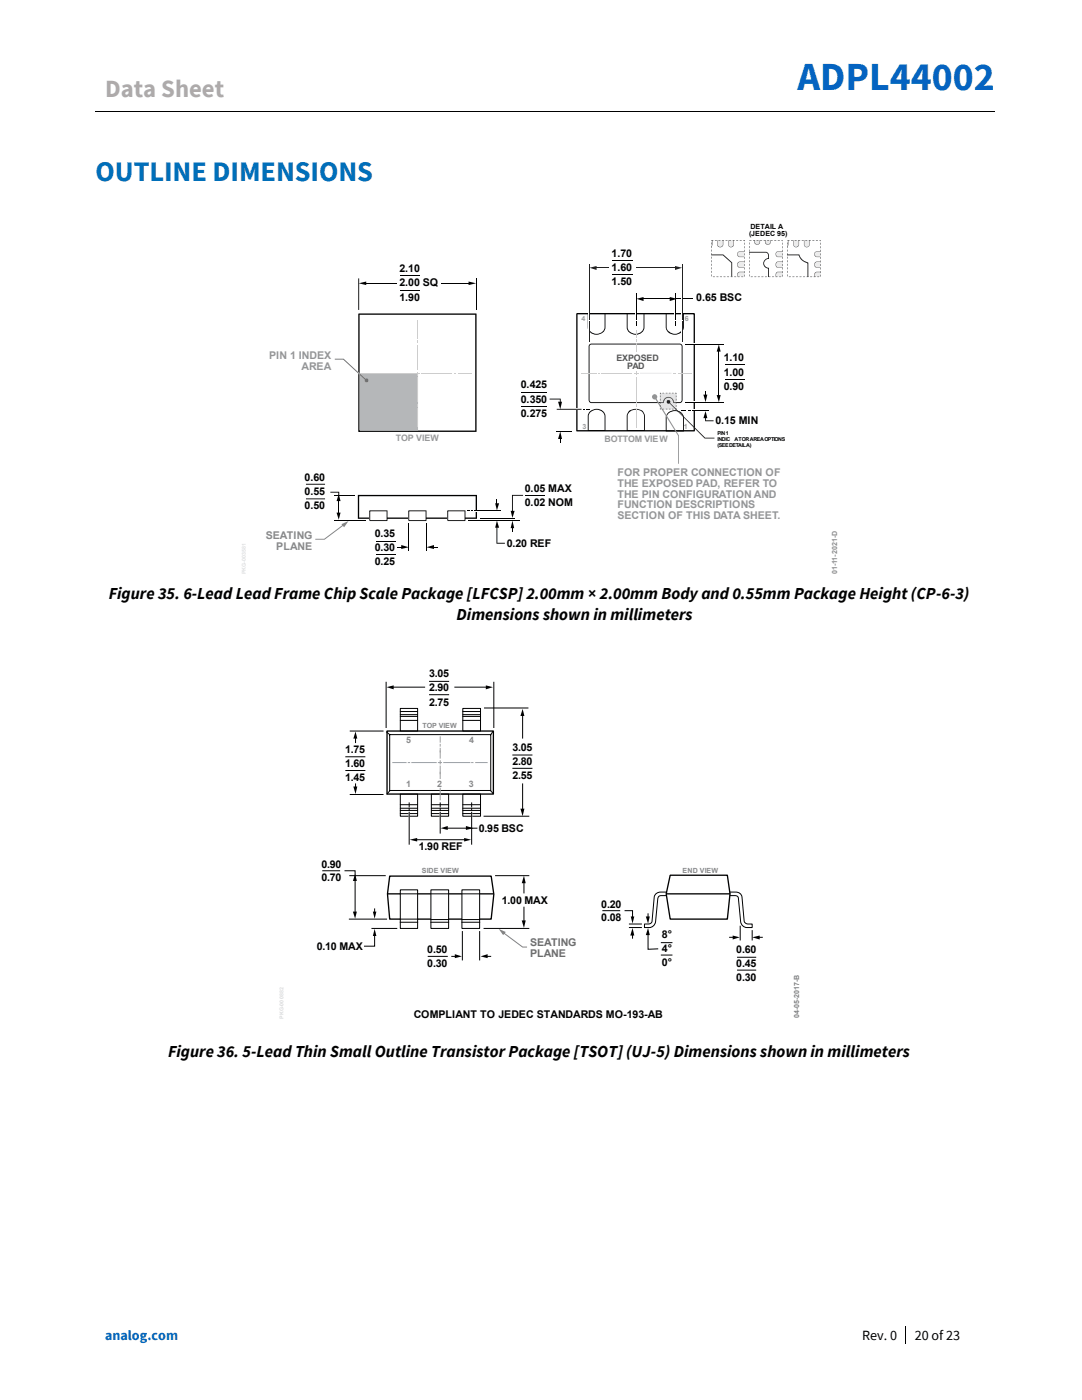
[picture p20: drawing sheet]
<svg xmlns="http://www.w3.org/2000/svg" width="216mm" height="279mm" viewBox="0 0 216 279" stroke-linecap="round" stroke-linejoin="round" font-family="sans-serif">
<defs><g id="words">
<text font-size="7.9" fill="#0563c1" x="159.1" y="18">ADPL44002</text>
<text font-size="5.7" fill="#006fb9" x="19" y="36.2">OUTLINE DIMENSIONS</text>
<text font-size="4.9" fill="#aeaaaa" x="21" y="19.3">Data Sheet</text>
<g font-size="3.3">
<text x="21.7" y="119.6">Figure 35. 6-Lead Lead Frame Chip Scale Package [LFCSP] 2.00mm × 2.00mm Body and 0.55mm Package Height (CP-6-3)</text>
<text x="91.1" y="123.7">Dimensions shown in millimeters</text>
<text x="33.5" y="210.9">Figure 36. 5-Lead Thin Small Outline Transistor Package [TSOT] (UJ-5) Dimensions shown in millimeters</text>
</g>
<text font-size="2.8" fill="#0563c1" x="21" y="267.5">analog.com</text>
<g font-size="2.8">
<text x="172" y="267.5">Rev. 0</text>
<text x="182.5" y="267.5">20 of 23</text>
</g>
<g font-size="2.1">
<text x="122" y="51.2">1.70</text>
<text x="79.7" y="54.3">2.10</text>
<text x="79.7" y="57.2">2.00 SQ</text>
<text x="79.7" y="60">1.90</text>
<text x="122" y="54.1">1.60</text>
<text x="122" y="56.9">1.50</text>
<text x="138.9" y="60.1">0.65 BSC</text>
<text x="103.9" y="77.5">0.425</text>
<text x="144.4" y="72.1">1.10</text>
<text x="144.4" y="74.9">1.00</text>
<text x="144.4" y="77.8">0.90</text>
<text x="103.9" y="80.4">0.350</text>
<text x="103.9" y="83.2">0.275</text>
<text x="142.7" y="84.6">0.15 MIN</text>
<text x="60.8" y="95.9">0.60</text>
<text x="60.8" y="98.8">0.55</text>
<text x="60.8" y="101.6">0.50</text>
<text x="104.7" y="98.1">0.05 MAX</text>
<text x="104.7" y="101">0.02 NOM</text>
<text x="74.8" y="107.2">0.35</text>
<text x="74.8" y="110">0.30</text>
<text x="74.8" y="112.8">0.25</text>
<text x="101.1" y="109.1">0.20 REF</text>
<text x="85.6" y="135.2">3.05</text>
<text x="85.6" y="138">2.90</text>
<text x="85.6" y="140.8">2.75</text>
<text x="102.3" y="149.9">3.05</text>
<text x="68.9" y="150.3">1.75</text>
<text x="68.9" y="153.1">1.60</text>
<text x="68.9" y="155.9">1.45</text>
<text x="102.3" y="152.7">2.80</text>
<text x="102.3" y="155.5">2.55</text>
<text x="95.6" y="166">0.95 BSC</text>
<text x="64.1" y="173.2">0.90</text>
<text x="83.6" y="169.7">1.90 REF</text>
<text x="64.1" y="175.8">0.70</text>
<text x="100.1" y="180.5">1.00 MAX</text>
<text x="120" y="181.2">0.20</text>
<text x="120" y="183.8">0.08</text>
<text x="63.2" y="189.7">0.10 MAX</text>
<text x="85.3" y="190.2">0.50</text>
<text x="132.1" y="187.2">8°</text>
<text x="132.1" y="190">4°</text>
<text x="146.9" y="190.2">0.60</text>
<text x="85.3" y="193">0.30</text>
<text x="132.1" y="192.9">0°</text>
<text x="146.9" y="193">0.45</text>
<text x="146.9" y="195.9">0.30</text>
<text x="82.6" y="203.3">COMPLIANT TO JEDEC STANDARDS MO-193-AB</text>
</g>
<g font-size="2.1" fill="#939598">
<text x="53.7" y="71.7">PIN 1 INDEX</text>
<text x="60.2" y="73.8">AREA</text>
<text x="123.2" y="95">FOR PROPER CONNECTION OF</text>
<text x="123.2" y="97.2">THE EXPOSED PAD, REFER TO</text>
<text x="123.2" y="99.3">THE PIN CONFIGURATION AND</text>
<text x="123.2" y="101.4">FUNCTION DESCRIPTIONS</text>
<text x="123.2" y="103.5">SECTION OF THIS DATA SHEET.</text>
</g>
<g font-size="2.1" fill="#86888b">
<text x="53" y="107.6">SEATING</text>
<text x="55.1" y="109.7">PLANE</text>
</g>
<g font-size="2.1" fill="#6e6e6e">
<text x="105.8" y="188.9">SEATING</text>
<text x="105.8" y="191">PLANE</text>
</g>
<g font-size="1.8" fill="#545857">
<text x="123" y="72">EXPOSED</text>
<text x="125.1" y="73.6">PAD</text>
</g>
<g font-size="1.8" fill="#999">
<text x="79" y="88.1">TOP VIEW</text>
<text x="120.6" y="88.1">BOTTOM VIEW</text>
</g>
<g font-size="1.8" fill="#888">
<text x="81.1" y="148.3">5</text>
<text x="93.6" y="148.3">4</text>
<text x="81.1" y="157.1">1</text>
<text x="87.2" y="157.1">2</text>
<text x="93.6" y="157.1">3</text>
</g>
<g font-size="1.4">
<text x="149.5" y="47.1">(JEDEC 95)</text>
<text x="149.7" y="45.6">DETAIL A</text>
</g>
<g font-size="1.4" fill="#999">
<text x="116" y="64.2">4</text>
<text x="136.6" y="64.1">6</text>
<text x="116.2" y="85.6">3</text>
<text x="136.5" y="85.6">1</text>
</g>
<text font-size="1.4" fill="#8c8c8c" x="167" y="114.6" transform="rotate(-90 167 114.6)">01-11-2021-D</text>
<g font-size="1.4" fill="#888">
<text x="84.3" y="145.3">TOP VIEW</text>
<text x="84.2" y="174.1">SIDE VIEW</text>
<text x="136.2" y="174.2">END VIEW</text>
</g>
<text font-size="1.4" fill="#808285" x="159.4" y="203.2" transform="rotate(-90 159.4 203.2)">04-05-2017-B</text>
<g font-size="1.1">
<text x="143.2" y="86.8">PIN 1</text>
<text x="143.2" y="88.1">INDIC</text>
<text x="143.2" y="89.3">(SEE DETAIL A)</text>
<text x="146.5" y="88.1">ATOR AREA OPTIONS</text>
</g>
</g></defs>
<path d="M19 22.3h83.2M102.4 22.3h96M180.6 264.7v3.5" fill="none" stroke="#000" stroke-width=".2"/>
<path d="M102.2 22.2h.2v.2h-.2z" fill-rule="evenodd" fill="#000"/>
<path d="M117.3 62.5h3.5v1.6a2.42 2.42 0 0 1-.3 2 1.86 1.86 0 0 1-2.3 .5 1.86 1.86 0 0 1-.9-2.2v-1.8h.2v2.4a1.6 1.6 0 0 0 1.7 1.6 1.6 1.6 0 0 0 1.4-1.9v-2.1h-3.2zM125.1 62.5h3.5v1.6a2.42 2.42 0 0 1-.3 2 1.87 1.87 0 0 1-2.3 .5 1.87 1.87 0 0 1-.9-2.2v-1.8h.1v1.7a1.71 1.71 0 0 0 .9 2.2 1.71 1.71 0 0 0 2.2-.7l.1-.5v-2.7h-3.3zM132.8 62.5h3.7v.8a4.9 4.9 0 0 1-.2 2.6 1.89 1.89 0 0 1-2.4 .8 1.89 1.89 0 0 1-1.1-2.3v-1.8h.2v1.7a1.71 1.71 0 0 0 1.1 2.2 1.71 1.71 0 0 0 2.2-1.2v-2.7h-3.4zM115.1 62.5h23.4v.2h-23.3v23.1h9.2h14v-23.2l.1-.1 .2 .1-.1 23.5h-23.5zM71.4 98.8h23.8v4.7h-23.8v-4.6l.1 .1v-.1h.2v4.4h23.2v-.4v-3.9h-23.4zM71.5 62.6h23.5l.1 23.6h-23.4v-.3h23.1v-23.1h-5h-18v23.3l-.3 .1zM117.6 82.2a1.86 1.86 0 0 1 2.3-.4 1.86 1.86 0 0 1 .9 2.2v2h-3.4v-.2h3.2v-.6a5.8 5.8 0 0 0-.1-2.6 1.67 1.67 0 0 0-2.1-.7 1.67 1.67 0 0 0-.9 1.9l-.1 2.2-.1-1a4.8 4.8 0 0 1 .3-2.8zM125.6 81.9a2.15 2.15 0 0 1 2.9 .5l.2 .6v3h-3.6v-.2h3.4v-.8a5 5 0 0 0-.1-2.5 1.77 1.77 0 0 0-1.7-.7 1.77 1.77 0 0 0-1.5 1.2l-.1 3v-1.5a2.93 2.93 0 0 1 .5-2.6zM133.4 82.3a1.87 1.87 0 0 1 2.2-.3 1.87 1.87 0 0 1 .9 2.1v2h-3.6v-.2h3.4v-2.6a1.71 1.71 0 0 0-2.2-1.2 1.71 1.71 0 0 0-1.1 2.2l-.1 1.8-.1-.9a4 4 0 0 1 .4-2.7z" fill="#000"/>
<path d="M73.8 102h3.4v1.9h-3.4z" fill="#fff"/>
<path d="M73.7 102l3.6-.1v2l-3.5 .1-.1-2h.2v1.8h3.2v-1.8z" fill="#000"/>
<path d="M89.3 102h3.5v1.9h-3.5z" fill="#fff"/>
<path d="M89.3 102l3.6-.1v2l-3.6 .1v-2h.1v1.8h3.3v-1.8z" fill="#000"/>
<path d="M81.6 102h3.4v1.9h-3.4z" fill="#fff"/>
<path d="M79.4 109.1h1v.2h-1zM80.1 108.8l1.5 .4-1.5 .4zM81.5 102l3.6-.1v2l-3.5 .1-.1-2h.2v1.8h3.2v-1.8zM86.2 109.1h1.1v.2h-1.1zM85.1 109.2l1.5-.4v.8z" fill="#000"/>
<path d="M74.9 108h4M74.9 110.6h4M81.6 104.5v5.4M85 104.5v5.4" fill="none" stroke="#000" stroke-width=".2"/>
<path d="M71.3 74.4l.2-.2 .4 .4-.1 .3z" fill="#fff"/>
<path d="M71.8 74.5h11.6v11.4h-11.6z" fill="#b5b7b9"/>
<g fill="#6d6e71">
<path d="M66.8 71.6h1.8l4.6 4.2-.1 .2-4.6-4.2h-1.7z"/>
<circle cx="73.1" cy="75.9" r=".37"/>
</g>
<g fill="none" stroke="#000" stroke-width=".2">
<path d="M71.6 55.6v6.3M72.7 56.5h6.5M88 56.5h5.9M95 55.6v6.3M104.1 78.3h5M144.7 72.7h4M144.7 75.7h4M61.1 96.6h3.8M61.1 99.6h3.8M66.7 98.9h4.2M67.6 99.7v3M104.1 81.1h5"/>
<path d="M104.9 98.9h3.9M111.1 86h3M66.7 103.8h6.4M93.4 103.9h10.3M95.8 103.5h7"/>
</g>
<g fill="#000">
<path d="M71.6 56.5l1.5-.3v.7zM93.5 56.2l1.5 .3-1.5 .4zM65.9 98.1h1.8v.8h-.2v-.6h-1.6zM111.4 80.2h.7l-.3 1.5zM111.7 87.3h.2v1h-.2zM109.7 79.6h2.2v.8h-.2v-.7h-2zM111.8 86.1l.3 1.5h-.7zM67.2 102.3h.8l-.4 1.4zM67.6 98.6l.4 1.4h-.8zM98.8 100.4h.8l-.4 1.5zM99.1 99.7h.1v1.1h-.1zM99.1 105.1h.1v3.2h1.5v.2h-1.6z"/>
<path d="M99.2 103.9l.4 1.4h-.8zM101.9 102h.8l-.5 1.4zM102.2 105.1h.1v1h-.1zM102.2 98.8h2.2v.1h-2.1v3.3h-.1zM102.2 103.9l.4 1.5h-.7z"/>
</g>
<path d="M114.9 81.6h.4v.3h-.4z" fill="#fff"/>
<path d="M116.3 81.6h.4v.2h-.4zM116.9 81.6h.7v.2h-.7z" fill="#000"/>
<path d="M111.1 81.7h4.9" fill="none" stroke="#000" stroke-width=".2"/>
<g fill="#fff">
<path d="M126.7 62.3h.3v.7h-.3z"/>
<path d="M134.6 62.3h.3v.7h-.3z"/>
</g>
<path d="M127 59.6l1.4-.3v.8zM126.8 63.4h.2v.5h-.2zM126.8 64.2h.2v.8h-.2zM133.6 59.3l1.5 .3-1.5 .5zM134.7 63.4h.2v.5h-.2zM134.7 64.1h.2v.9h-.2zM143 78.8h.8l-.4 1.5zM143.4 68.8l.4 1.4h-.8z" fill="#000"/>
<path d="M126.9 58.5v4.7M128.1 59.6h5.9M134.7 59.6h3.5M134.8 58.5v4.7M143.4 69.8v9.4" fill="none" stroke="#000" stroke-width=".2"/>
<path d="M94.7 101.8h.7v.2h-.7z" fill="#fff"/>
<path d="M93.2 101.9h.6v.1h-.6zM94 101.9h.4v.1h-.4z" fill="#000"/>
<path d="M94.6 102h5.3" fill="none" stroke="#000" stroke-width=".2"/>
<path d="M138.1 80.2h.7v.2h-.7z" fill="#fff"/>
<path d="M136.8 80.4h7.6" fill="none" stroke="#000" stroke-width=".2"/>
<path d="M138.1 68.5h.7v.3h-.7z" fill="#fff"/>
<path d="M136.8 68.7h7.6" fill="none" stroke="#000" stroke-width=".2"/>
<path d="M117.7 68.7h18.2l.3 .4v10.7a.81 .81 0 0 1-1.1 .6h-.7v-.1h1.3l.3-.2v-.3v-10.7l-.2-.3h-17.8l-.3 .1-.1 10.9 .2 .4 14.6 .2a1.03 1.03 0 0 1 1.1-1.2 1.03 1.03 0 0 1 .9 1.2 1.02 1.02 0 0 0-1-1 1.02 1.02 0 0 0-1 1l.1-.1-.1 .1h-14.4a1.08 1.08 0 0 1-.5-1.3v-10z" fill="#000"/>
<g fill="#ccc">
<path d="M83.3 74.2l.1 .7z"/>
<path d="M83 74.5l.8 .1z"/>
</g>
<path d="M84.1 74.6h6.1" fill="none" stroke="#ccc" stroke-width=".2"/>
<path d="M90.6 74.5l.3 .1z" fill="#ccc"/>
<path d="M76.8 74.6h5.8M91.4 74.6h2.6" fill="none" stroke="#ccc" stroke-width=".2"/>
<path d="M76.1 74.5l.4 .1z" fill="#ccc"/>
<path d="M72.7 74.6h3" fill="none" stroke="#ccc" stroke-width=".2"/>
<path d="M83.3 80.6l.1 .5z" fill="#ccc"/>
<path d="M83.4 75.3v5M83.4 81.4v3.6" fill="none" stroke="#ccc" stroke-width=".2"/>
<path d="M83.3 68l.1 .4z" fill="#ccc"/>
<path d="M83.4 63.9v3.7M83.4 68.8v4.9" fill="none" stroke="#ccc" stroke-width=".2"/>
<g fill="#ccc">
<path d="M126.9 74.1l.1 .8z"/>
<path d="M126.5 74.4l.9 .1z"/>
</g>
<path d="M127.7 74.5h6.3" fill="none" stroke="#ccc" stroke-width=".2"/>
<path d="M134.3 74.4l.5 .1z" fill="#ccc"/>
<path d="M120.1 74.5h6M135.2 74.5h2.8" fill="none" stroke="#ccc" stroke-width=".2"/>
<path d="M119.4 74.4l.4 .1z" fill="#ccc"/>
<path d="M115.9 74.5h3.1" fill="none" stroke="#ccc" stroke-width=".2"/>
<path d="M126.9 80.8l.1 .4z" fill="#ccc"/>
<path d="M127 81.7v3.6" fill="none" stroke="#ccc" stroke-width=".2"/>
<path d="M126.9 76.7l.1 .3z" fill="#ccc"/>
<path d="M127 75.3v5.1" fill="none" stroke="#ccc" stroke-width=".2"/>
<g fill="#ccc">
<path d="M126.9 67.7l.1 .4z"/>
<path d="M126.9 68.6l.1 1.7z"/>
<path d="M126.9 65.8l.1 1.5z"/>
</g>
<path d="M126.9 53.4h8.1" fill="none" stroke="#231f20" stroke-width=".2"/>
<path d="M134.7 53.1l1.4 .3-1.4 .5z" fill="#231f20"/>
<path d="M118.7 53.4h2.7" fill="none" stroke="#231f20" stroke-width=".2"/>
<path d="M117.6 53.4l1.4-.3v.8z" fill="#231f20"/>
<path d="M122.2 52h4.1M122.2 54.8h4.1" fill="none" stroke="#000" stroke-width=".2"/>
<g fill="#fff">
<path d="M117.5 61.9h.2v4.9h-.2z"/>
<path d="M117.5 58.3h.2v.7h-.2z"/>
</g>
<path d="M117.5 64.1h.1v.4h-.1z" fill="#231f20"/>
<path d="M117.5 52.6v11.2M117.5 64.7v3.4" fill="none" stroke="#231f20" stroke-width=".2"/>
<g fill="#fff">
<path d="M136 61.9h.3v4.9h-.3z"/>
<path d="M136 59.3h.3v.7h-.3z"/>
</g>
<path d="M136 64.1h.2v.4h-.2z" fill="#231f20"/>
<path d="M136.1 52.6v11.2M136.1 64.7v3.4" fill="none" stroke="#231f20" stroke-width=".2"/>
<path d="M79.8 55h4M79.8 58h4" fill="none" stroke="#000" stroke-width=".2"/>
<path d="M140.4 78.8h.7l-.3 1.5zM140.7 78.1h.2v1h-.2zM140.8 82l.3 1.5h-.7zM140.7 83.2h.2v.7h1.5v.2h-1.7z" fill="#000"/>
<path d="M138.3 81.8h.5v.2h-.5z" fill="#fff"/>
<path d="M138.1 81.9h3.3" fill="none" stroke="#000" stroke-width=".2"/>
<path d="M136 81.9h.9v.1h-.9zM137.3 81.9h.5v.1h-.5z" fill="#000"/>
<g fill="#919395">
<path d="M130.5 79.1h.2l4.8 7.8v5.7l-.2-.1v-5.5z"/>
<circle cx="130.6" cy="79.2" r=".53"/>
</g>
<g fill="#818285">
<path d="M62.9 107.5h1.8l3.9-2.9 .1 .2-3.9 2.9h-1.9z"/>
<path d="M68.1 104.6l1.4-.6-.8 1.2z"/>
</g>
<path d="M131.7 80.4a1.19 1.19 0 0 0 .4 1.2l.1 .1h2.8v-1.3h-.6a1.02 1.02 0 0 0-1-1 1.02 1.02 0 0 0-1 1zM131.7 78.5v1.8h.6a1.12 1.12 0 0 1 1.1-1.1 1.12 1.12 0 0 1 1.1 1.1h.5v-1.8z" fill="#e4e4e4"/>
<path d="M131.7 80.3h.6a1.14 1.14 0 0 1 1.1-1.1 1.14 1.14 0 0 1 1.2 1.1h.4v.1h-.6a1.02 1.02 0 0 0-1-1 1.02 1.02 0 0 0-1 1h-.7z" fill="#6b6c6e"/>
<path d="M131.7 81.2l.3 .5h-.3z" fill="#e4e4e4"/>
<path d="M131.7 80.8l.5 .9h-.2l-.3-.5z" fill="#a4a5a7"/>
<g fill="#231f20">
<path d="M131.7 81.4l.2 .3h-.2z"/>
<path d="M134.7 81.6h.2v-.2l.1 .1v.2z"/>
<path d="M134.7 78.4h.3v.3z"/>
<path d="M131.7 78.4l.2 .1h-.1v.2z"/>
<path d="M133.4 80.3l.1-.1 7.2 7.1h1.9v.2h-2z"/>
<path d="M134.1 81.6l.3 .1zM133.5 81.6l.3 .1zM132.8 81.6l.4 .1zM132.1 81.7h.5z"/>
<path d="M134.9 78.9l.1 .4zM134.9 79.6v.4zM134.9 80.2v.4zM134.9 80.8v.4z"/>
<path d="M132.1 78.5h.5zM132.8 78.4l.4 .1zM133.5 78.4l.3 .1zM134.1 78.4l.3 .1z"/>
<path d="M131.7 80.8v.4zM131.7 80.2v.4zM131.7 79.6v.4zM131.7 78.9l.1 .4z"/>
<circle cx="133.4" cy="80.2" r=".37"/>
</g>
<path d="M162.6 50.5l.4-.2h.7v.9a.9 .9 0 0 1-1.1-.3z" fill="#edeced"/>
<path d="M162.7 50.2h1l-.7 .1a.5 .5 0 0 0-.4 .5 .5 .5 0 0 0 .6 .4l.5 .1a.89 .89 0 0 1-1.2-.6z" fill="#554f4f"/>
<path d="M162.8 52.4l.9-.1v1a.9 .9 0 0 1-1.1-.2l-.1-.3z" fill="#edeced"/>
<path d="M162.7 52.3h1a.9 .9 0 0 0-1.1 .3 .54 .54 0 0 0 .1 .5 .54 .54 0 0 0 .5 .2l.5 .1a.89 .89 0 0 1-1.2-.6z" fill="#554f4f"/>
<path d="M162.8 54.4l.9-.1v.9h-1a.49 .49 0 0 1 .1-.8z" fill="#edeced"/>
<path d="M162.7 54.3h1a.9 .9 0 0 0-1.1 .3l-.1 .3 .2 .3h-.2a.69 .69 0 0 1 .2-.9z" fill="#554f4f"/>
<path d="M160.5 47.9l1 .1a1.14 1.14 0 0 1-.3 1.2l-.3 .1-.3-.3z" fill="#edeced"/>
<path d="M160.4 47.9l.1 .1a1.25 1.25 0 0 0 .2 1.2l.2 .1 .5-.3 .2-1a1.21 1.21 0 0 1-.3 1.3 .6 .6 0 0 1-.7-.1 .6 .6 0 0 1-.2-.6z" fill="#554f4f"/>
<path d="M158.4 47.9h1v.9a.51 .51 0 0 1-.7 .5 .51 .51 0 0 1-.3-.7z" fill="#edeced"/>
<path d="M158.3 47.9l.1 .1a1.23 1.23 0 0 0 .2 1.2 .54 .54 0 0 0 .6-.1 .54 .54 0 0 0 .2-.5v-.6a1.21 1.21 0 0 1-.3 1.3 .6 .6 0 0 1-.6-.1 .6 .6 0 0 1-.2-.6z" fill="#554f4f"/>
<path d="M157.1 47.9h.1v.3v.6l-.1 .3z" fill="#edeced"/>
<path d="M157.2 47.9l.1 .9-.2 .4 .1-.4z" fill="#554f4f"/>
<path d="M157 50.8h2.4a2.85 2.85 0 0 0 1.9 1.7v2.8h-.2l.1-2.8a1.75 1.75 0 0 1-1.8-1.5v-.1l-2.4 .1z" fill="#231f20"/>
<path d="M147.2 50.5l.4-.2h1v.9h-1a.53 .53 0 0 1-.4-.7z" fill="#edeced"/>
<path d="M147.3 50.2l1.2 .1a1.33 1.33 0 0 0-1.3 .2 .55 .55 0 0 0 .1 .6 .55 .55 0 0 0 .6 .1l.6 .1a1.28 1.28 0 0 1-1.4-.3v-.3z" fill="#554f4f"/>
<path d="M147.4 52.4l1.2-.1v1h-1a.54 .54 0 0 1-.4-.4 .54 .54 0 0 1 .2-.5z" fill="#edeced"/>
<path d="M147.3 52.3l1.3-.1-1 .1a.55 .55 0 0 0-.4 .7 .55 .55 0 0 0 .7 .3l.6 .1a1.28 1.28 0 0 1-1.4-.3v-.3z" fill="#554f4f"/>
<path d="M147.4 54.4l1.2-.1v.9h-1.3a.49 .49 0 0 1 .1-.8z" fill="#edeced"/>
<path d="M147.3 54.3l1.3-.1-1 .1a.52 .52 0 0 0-.3 .9h-.1a.69 .69 0 0 1 .1-.9z" fill="#554f4f"/>
<path d="M145.4 47.9h1v.9a.51 .51 0 0 1-.7 .5 .51 .51 0 0 1-.3-.7z" fill="#edeced"/>
<path d="M145.3 47.9l.1 .1a1.22 1.22 0 0 0 .2 1.2 .54 .54 0 0 0 .6-.1 .54 .54 0 0 0 .2-.5l.1-.6a1.21 1.21 0 0 1-.4 1.3 .6 .6 0 0 1-.6-.1 .6 .6 0 0 1-.2-.6z" fill="#554f4f"/>
<path d="M143.2 47.9h1v.9a.55 .55 0 0 1-.6 .4 .55 .55 0 0 1-.4-.6z" fill="#edeced"/>
<path d="M143.1 47.9l.1 .9a.55 .55 0 0 0 .6 .4 .55 .55 0 0 0 .4-.6l.1-.6a1.21 1.21 0 0 1-.3 1.3 .63 .63 0 0 1-.7-.1 .63 .63 0 0 1-.2-.6z" fill="#554f4f"/>
<path d="M141.9 47.9h.2v.3v.6l-.2 .3z" fill="#edeced"/>
<path d="M142.1 47.9l.1 .9-.3 .4 .2-.4z" fill="#554f4f"/>
<path d="M141.9 50.8h2.4l1.8 1.6v2.9h-.2v-2.8l-1.7-1.5h-2.3z" fill="#231f20"/>
<path d="M155 50.3h1.2v.9h-1a.54 .54 0 0 1-.2-.9z" fill="#edeced"/>
<path d="M155 50.2h1.2l-1 .1a.51 .51 0 0 0-.3 .6 .51 .51 0 0 0 .6 .3l.7 .1h-1a.61 .61 0 0 1-.4-.5 .61 .61 0 0 1 .2-.6z" fill="#554f4f"/>
<path d="M155 52.4l1.2-.1v1h-1a.59 .59 0 0 1-.2-.9z" fill="#edeced"/>
<path d="M155 52.3l1.2-.1-1 .1a.55 .55 0 0 0-.4 .7 .55 .55 0 0 0 .7 .3l.7 .1h-1a.66 .66 0 0 1-.2-1.1z" fill="#554f4f"/>
<path d="M155 54.4l1.2-.1v.9h-1.3l-.1-.3z" fill="#edeced"/>
<path d="M155 54.3l1.2-.1-1 .1a.59 .59 0 0 0-.3 .9l-.1-.3z" fill="#554f4f"/>
<path d="M149.5 50.3h3.3a1.01 1.01 0 0 1 .5 1.4 .93 .93 0 0 0-.8 .9 .93 .93 0 0 0 .9 .9v1.8h-.1v-1.8a.98 .98 0 0 1-1-.9 .98 .98 0 0 1 1-1v-.6a.68 .68 0 0 0-.9-.6h-2.9z" fill="#231f20"/>
<path d="M152.7 47.9h1v.4a.49 .49 0 0 1-.5 .4 .49 .49 0 0 1-.5-.4z" fill="#eaeaeb"/>
<path d="M152.6 47.9l.1 .1a.55 .55 0 0 0 .2 .6 .55 .55 0 0 0 .6 .1l.1-.2 .1-.6a.62 .62 0 0 1-.5 1 .62 .62 0 0 1-.6-1z" fill="#443f3f"/>
<path d="M150.6 47.9h1v.4a.49 .49 0 0 1-.5 .4 .49 .49 0 0 1-.5-.4z" fill="#eaeaeb"/>
<path d="M150.5 47.9l.1 .1a.55 .55 0 0 0 .1 .6 .55 .55 0 0 0 .7 .1l.1-.2 .1-.6a.62 .62 0 0 1-.6 1 .62 .62 0 0 1-.5-1z" fill="#443f3f"/>
<g fill="#231f20">
<path d="M157.1 47.9v.2l.5-.2zM157.1 48.4v.4zM157.1 49.1v.4zM157.1 49.8v.5zM157.1 50.5v.5zM157.1 51.2v.5zM157.1 51.9v.5zM157.1 52.6v.5zM157.1 53.3v.5zM157.1 54.1v.4zM157.1 54.8v.4zM157.4 55.2h.4zM158.1 55.2h.5zM158.8 55.2h.5zM159.5 55.2h.5zM160.2 55.2h.5zM160.9 55.2h.5zM161.7 55.2h.4zM162.4 55.2h.4zM163.1 55.2h.4zM163.7 54.9l.1 .3v-.4zM163.7 54.1l.1 .4v-.4zM163.7 53.4l.1 .4v-.5zM163.7 52.7l.1 .4v-.5zM163.7 52l.1 .4v-.5zM163.7 51.3l.1 .4v-.5zM163.7 50.6l.1 .4v-.5zM163.7 49.9l.1 .4v-.5zM163.7 49.2l.1 .3v-.4zM163.7 48.5l.1 .3v-.4zM163.5 47.9l.3 .2v-.2zM162.8 47.9h.4zM162.1 47.9h.4zM161.4 47.9h.4zM160.7 47.9h.4zM160 47.9h.4zM159.3 47.9h.4zM158.6 47.9h.4zM157.8 47.9h.5z"/>
<path d="M149.5 47.9v.2l.5-.2zM149.5 48.4v.4zM149.5 49.1v.4zM149.5 49.8v.5zM149.5 50.5v.5zM149.5 51.2v.5zM149.5 51.9v.5zM149.5 52.6v.5zM149.5 53.3v.5zM149.5 54.1v.4zM149.5 54.8v.4zM149.8 55.2h.4zM150.5 55.2h.5zM151.2 55.2h.5zM151.9 55.2h.5zM152.6 55.2h.5zM153.3 55.2h.5zM154 55.2h.5zM154.8 55.2h.4zM155.5 55.2h.4zM156.2 54.8l-.1 .4zM156.2 54.1l-.1 .4zM156.2 53.3l-.1 .5zM156.2 52.6l-.1 .5zM156.2 51.9l-.1 .5zM156.2 51.2l-.1 .5zM156.2 50.5l-.1 .5zM156.2 49.8l-.1 .5zM156.2 49.1l-.1 .4zM156.2 48.4l-.1 .4zM155.9 47.9l.3 .2v-.2zM155.2 47.9h.4zM154.5 47.9h.4zM153.8 47.9h.4zM153.1 47.9h.4zM152.4 47.9h.4zM151.7 47.9h.4zM151 47.9h.4zM150.2 47.9h.5z"/>
<path d="M141.9 47.9v.2l.5-.2zM141.9 48.4v.4zM141.9 49.1v.4zM141.9 49.8v.5zM141.9 50.5v.5zM141.9 51.2v.5zM141.9 51.9v.5zM141.9 52.6v.5zM141.9 53.3v.5zM141.9 54.1v.4zM141.9 54.8v.4zM142.2 55.2l.5 .1zM142.9 55.2l.5 .1zM143.6 55.2l.5 .1zM144.3 55.2l.5 .1zM145 55.2l.5 .1zM145.7 55.2l.5 .1zM146.5 55.2l.4 .1zM147.2 55.2l.4 .1zM147.9 55.2l.4 .1zM148.6 54.8l.1 .4zM148.6 54.1l.1 .4zM148.6 53.3l.1 .5zM148.6 52.6l.1 .5zM148.6 51.9l.1 .5zM148.6 51.2l.1 .5zM148.6 50.5l.1 .5zM148.6 49.8l.1 .5zM148.6 49.1l.1 .4zM148.6 48.4l.1 .4zM148.3 47.9l.4 .2v-.2zM147.6 47.9h.4zM146.9 47.9h.4zM146.2 47.9h.4zM145.5 47.9h.4zM144.8 47.9h.4zM144.1 47.9h.4zM143.4 47.9h.4zM142.7 47.9h.4z"/>
</g>
<g fill="none" stroke="#000" stroke-width=".2">
<path d="M77 136.2v9M98.5 136.2v9M69.9 145.9h6.5M69.9 158.6h6.5M77.1 146.1l.7 .5M77.8 146.6h20.1v11.2h-20.1zM77.8 157.8l-.6 .7M79.9 141.4h3.4v4.5h-3.4zM79.9 142h3.4M79.9 142.6h3.4M79.9 143h3.4M79.9 143.8h3.4"/>
<path d="M79.9 158.5h3.4v4.4h-3.4zM86.1 158.5h3.4v4.4h-3.4zM92.3 141.4h3.6v4.5h-3.6zM92.3 142h3.6M92.3 142.6h3.6M92.3 143h3.6M92.3 143.8h3.6M92.3 158.5h3.6v4.4h-3.6zM96.7 141.3h8.6M97.9 157.8l.5 .6M98.4 146l-.5 .6M64.4 173.8h3.4"/>
<path d="M79.9 160.6h3.4M79.9 161.3h3.4M79.9 161.7h3.4M79.9 162.4h3.4M86.1 160.6h3.4M86.1 161.3h3.4M86.1 161.7h3.4M86.1 162.4h3.4M92.3 160.6h3.6M92.3 161.3h3.6M92.3 161.7h3.6M92.3 162.4h3.6"/>
<path d="M96.6 162.9h8.9M133 178a2.51 2.51 0 0 0-2.3 .7l-.6 5.2a.81 .81 0 0 1-.9 .5h-.6v.7a1.72 1.72 0 0 0 2.3-2l.4-3.7a.76 .76 0 0 1 1-.7h.6M145.7 178a2.43 2.43 0 0 1 2.3 .7l.4 4.3a1.14 1.14 0 0 0 .3 1.1 1.14 1.14 0 0 0 1.2 .3h.2v.7a1.99 1.99 0 0 1-2.2-.8l-.6-4.9a.59 .59 0 0 0-.7-.7h-.9M120.3 181.7h3.4M125.6 184.4h2.4M125.6 185.1h2.4M132 188.1h2.1M132 190.6h2.1M147.2 191h3.6M147.2 193.6h3.6M147.7 184.8v2.8M150.1 185.7v1.9"/>
</g>
<path d="M77.2 145.9h21.2v12.6h-21.2zM77.4 178.4h21M77.8 174.8h20.2l.5 3.7-.5 4.9h-20.2l-.5-5zM133 178.4h12.6M133.7 174.7h11.4l.6 3.7-.6 5h-11.4l-.8-5z" fill="none" stroke="#000" stroke-width=".26"/>
<path d="M92.2 177.6h3.5v7.7h-3.5z" fill-rule="evenodd" fill="#fff"/>
<path d="M92.2 177.6h3.5v7.7h-3.5zM92.3 178.4h3.3M92.2 183.5h3.5M92.2 184.1h3.5" fill="none" stroke="#000" stroke-width=".2"/>
<path d="M79.9 177.6h3.4v7.7h-3.4z" fill-rule="evenodd" fill="#fff"/>
<path d="M79.9 177.6h3.4v7.7h-3.4zM79.9 178.4h3.3M79.9 183.4h3.4M79.9 184.1h3.4" fill="none" stroke="#000" stroke-width=".2"/>
<path d="M86 177.6h3.5v7.7h-3.5z" fill-rule="evenodd" fill="#fff"/>
<path d="M69.8 174.8h7.1M86 177.6h3.5v7.7h-3.5zM86.1 178.4h3.3M98.9 174.8h6.6M69.7 183.4h7.4M74.2 185.3h5M85.4 190.9h3.9M86 183.5h3.5M86 184.1h3.5M92.3 185.9v5.7M95.7 185.9v5.7M96.6 185.3h8.9" fill="none" stroke="#000" stroke-width=".2"/>
<path d="M90.7 137.1h6.5" fill="none" stroke="#010101" stroke-width=".2"/>
<path d="M96.9 136.8l1.5 .3-1.5 .5z" fill="#010101"/>
<path d="M78.3 137.1h6.5" fill="none" stroke="#010101" stroke-width=".2"/>
<path d="M77.1 137.1l1.5-.3v.8z" fill="#010101"/>
<path d="M104.3 142.6v4.8" fill="none" stroke="#010101" stroke-width=".2"/>
<path d="M104.3 141.5l.3 1.4h-.8z" fill="#010101"/>
<path d="M104.3 156.3v5.4" fill="none" stroke="#010101" stroke-width=".2"/>
<path d="M103.8 161.4h.8l-.3 1.5z" fill="#010101"/>
<path d="M70.9 147.1v1.2" fill="none" stroke="#010101" stroke-width=".2"/>
<path d="M70.9 146l.4 1.4h-.8z" fill="#010101"/>
<path d="M70.9 156.3v.9" fill="none" stroke="#010101" stroke-width=".2"/>
<path d="M70.5 157h.8l-.4 1.5z" fill="#010101"/>
<path d="M104.5 176v2.3" fill="none" stroke="#010101" stroke-width=".2"/>
<path d="M104.5 174.8l.4 1.5h-.8z" fill="#010101"/>
<path d="M104.5 181v3" fill="none" stroke="#010101" stroke-width=".2"/>
<path d="M104.1 183.7h.8l-.4 1.5z" fill="#010101"/>
<g fill="none" stroke="#000" stroke-width=".2">
<path d="M85.7 136h3.8M85.7 138.6h3.8M69 151h3.8M69 153.8h3.8M102.3 150.7h3.8M102.3 153.3h3.8M68.7 173.8h2.2v1.8M70.9 175.6v6.6M89.1 165.3h6.2M74.8 181.4v.8M74.8 186.5v2.3h-2.2M90 190.9h1"/>
<path d="M97 190.9h1M124.6 181.7h1.6v1.5M126.2 186.4v.8M129.3 182.4v.8M129.3 186.4v3h2M145.5 187.1h1M151.3 187.1h.9"/>
</g>
<g fill="#000">
<path d="M70.9 174.4l.3 1.4h-.8zM87.9 165.3l1.4-.5v.8zM93 164.8l1.5 .5-1.5 .3zM70.4 181.9h.8l-.3 1.4zM74.4 181.9h.7l-.3 1.4zM74.8 185.4l.3 1.4h-.7zM90.8 190.4l1.4 .5-1.4 .3zM95.9 190.9l1.4-.5v.8zM125.9 182.9h.7l-.4 1.4zM126.2 185.2l.4 1.5h-.8zM128.9 182.9h.8l-.4 1.4zM129.3 185.2l.4 1.4h-.8z"/>
<path d="M146.2 186.7l1.4 .4-1.4 .4zM150.1 187.1l1.5-.4v.8z"/>
</g>
<g fill="none" stroke="#9d9fa2" stroke-width=".2">
<path d="M78.4 152.2h2.6M81.5 152.2h.2M82.2 152.2h4.8M87.5 152.2h.6M87.8 147.1v1M87.8 148.6v.3M87.8 149.4v1.9M87.8 151.8v.7M87.8 152.9v2.5M87.8 157.3v2.3M88.5 152.2h5.3M94.1 152.2h.3"/>
<path d="M94.9 152.2h2.3"/>
</g>
<path d="M100.5 186.2l3.8 2.8h.9" fill="none" stroke="#808285" stroke-width=".2"/>
<path d="M99.5 185.4l1.4 .6-.5 .6z" fill="#808285"/>
<path d="M81.6 160.2v.8M81.6 161.4v.3M81.6 162.1v6.4M83 167.6h9.9M87.8 160.2v.8M87.8 161.4v.3M87.8 162.1v4.2M94.1 160.2v.8M94.1 161.4v.3M94.1 162.1v6.4" fill="none" stroke="#000" stroke-width=".2"/>
<path d="M81.6 162.3v.3M81.6 162.8v.3M87.8 162.3v.3M87.8 162.8v.3M94.1 162.3v.3M94.1 162.8v.3" fill="none" stroke="#fff" stroke-width=".26"/>
<path d="M81.7 167.6l1.5-.4v.7zM92.6 167.2l1.4 .4-1.4 .3z" fill="#000"/>
<use href="#words"/>
</svg>
